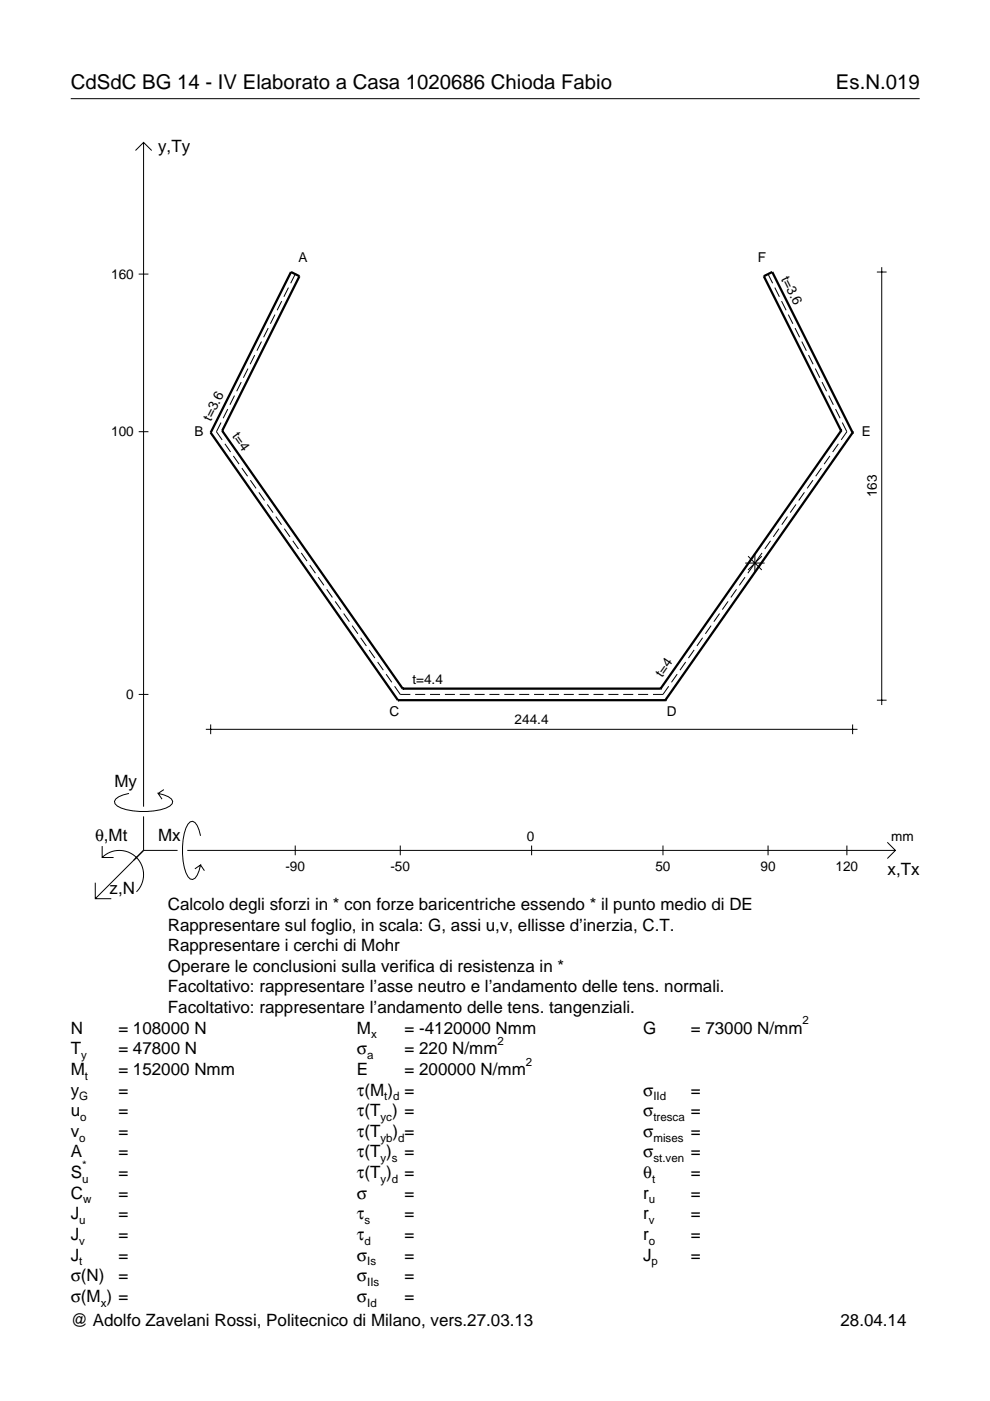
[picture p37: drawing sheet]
<svg xmlns="http://www.w3.org/2000/svg" width="210mm" height="297mm" viewBox="0 0 210 297" stroke-linecap="round" stroke-linejoin="round" font-family="sans-serif">
<defs><g id="words">
<g font-size="4.3">
<text x="15" y="18.9">CdSdC BG 14 - IV Elaborato a Casa 1020686 Chioda Fabio</text>
<text x="177.2" y="18.9">Es.N.019</text>
</g>
<g font-size="3.6">
<text x="33.5" y="32.3">y,Ty</text>
<text x="24.3" y="166.9">My</text>
<text x="20.1" y="178.2">θ,Mt</text>
<text x="33.5" y="178.2">Mx</text>
<text x="188.2" y="185.5">x,Tx</text>
<text x="23.2" y="189.6">z,N</text>
<text x="35.6" y="192.9">Calcolo degli sforzi in * con forze baricentriche essendo * il punto medio di DE</text>
<text x="35.6" y="197.3">Rappresentare sul foglio, in scala: G, assi u,v, ellisse d’inerzia, C.T.</text>
<text x="35.6" y="201.7">Rappresentare i cerchi di Mohr</text>
<text x="35.6" y="206">Operare le conclusioni sulla verifica di resistenza in *</text>
<text x="35.6" y="210.4">Facoltativo: rappresentare l’asse neutro e l’andamento delle tens. normali.</text>
<text x="35.6" y="214.8">Facoltativo: rappresentare l’andamento delle tens. tangenziali.</text>
<text x="15" y="219.2">N</text>
<text x="25.1" y="219.2">= 108000 N</text>
<text x="75.7" y="219.2">M</text>
<text x="85.8" y="219.2">= -4120000 Nmm</text>
<text x="136.4" y="219.2">G</text>
<text x="146.5" y="219.2">= 73000 N/mm</text>
<text x="15" y="227.9">M</text>
<text x="15" y="223.5">T</text>
<text x="25.1" y="227.9">= 152000 Nmm</text>
<text x="25.1" y="223.5">= 47800 N</text>
<text x="75.7" y="223.5">σ</text>
<text x="75.7" y="227.9">E</text>
<text x="85.8" y="223.5">= 220 N/mm</text>
<text x="85.8" y="227.9">= 200000 N/mm</text>
<text x="15" y="232.3">y</text>
<text x="25.1" y="232.3">=</text>
<text x="75.7" y="232.3">τ(M ) =</text>
<text x="136.4" y="232.3">σ</text>
<text x="146.5" y="232.3">=</text>
<text x="15" y="236.7">u</text>
<text x="25.1" y="236.7">=</text>
<text x="75.7" y="236.7">τ(T ) =</text>
<text x="136.4" y="236.7">σ</text>
<text x="146.5" y="236.7">=</text>
<text x="15" y="245.4">A</text>
<text x="15" y="241">v</text>
<text x="25.1" y="241">=</text>
<text x="25.1" y="245.4">=</text>
<text x="75.7" y="245.4">τ(T )</text>
<text x="75.7" y="241">τ(T</text>
<text x="83.3" y="241">) =</text>
<text x="85.8" y="245.4">=</text>
<text x="136.4" y="241">σ</text>
<text x="136.4" y="245.4">σ</text>
<text x="146.5" y="241">=</text>
<text x="146.5" y="245.4">=</text>
<text x="15" y="249.8">S</text>
<text x="25.1" y="249.8">=</text>
<text x="75.7" y="249.8">τ(T )</text>
<text x="85.8" y="249.8">=</text>
<text x="136.4" y="249.8">θ</text>
<text x="146.5" y="249.8">=</text>
<text x="15" y="254.2">C</text>
<text x="25.1" y="254.2">=</text>
<text x="75.7" y="254.2">σ</text>
<text x="85.8" y="254.2">=</text>
<text x="136.4" y="254.2">r</text>
<text x="146.5" y="254.2">=</text>
<text x="15" y="262.9">J</text>
<text x="15" y="258.5">J</text>
<text x="25.1" y="262.9">=</text>
<text x="25.1" y="258.5">=</text>
<text x="75.7" y="258.5">τ</text>
<text x="75.7" y="262.9">τ</text>
<text x="85.8" y="258.5">=</text>
<text x="85.8" y="262.9">=</text>
<text x="136.4" y="262.9">r</text>
<text x="136.4" y="258.5">r</text>
<text x="146.5" y="262.9">=</text>
<text x="146.5" y="258.5">=</text>
<text x="15" y="267.3">J</text>
<text x="25.1" y="267.3">=</text>
<text x="75.7" y="267.3">σ</text>
<text x="85.8" y="267.3">=</text>
<text x="136.4" y="267.3">J</text>
<text x="146.5" y="267.3">=</text>
<text x="15" y="271.7">σ(N)</text>
<text x="25.1" y="271.7">=</text>
<text x="75.7" y="271.7">σ</text>
<text x="85.8" y="271.7">=</text>
<text x="15" y="276">σ(M ) =</text>
<text x="15" y="281.2">@ Adolfo Zavelani Rossi, Politecnico di Milano, vers.27.03.13</text>
<text x="75.7" y="276">σ</text>
<text x="85.8" y="276">=</text>
<text x="178.2" y="281.2">28.04.14</text>
</g>
<g font-size="2.9">
<text x="23.6" y="59.1">160</text>
<text x="63.3" y="55.6">A</text>
<text x="160.7" y="55.6">F</text>
<text x="165.6" y="59.1" transform="rotate(63 165.6 59.1)">t=3.6</text>
<text x="44.7" y="89.4" transform="rotate(-63 44.7 89.4)">t=3.6</text>
<text x="23.6" y="92.5">100</text>
<text x="41.2" y="92.4">B</text>
<text x="49.1" y="92.4" transform="rotate(55 49.1 92.4)">t=4</text>
<text x="182.7" y="92.4">E</text>
<text x="185.9" y="105.5" transform="rotate(-90 185.9 105.5)">163</text>
<text x="140.4" y="143.7" transform="rotate(-55 140.4 143.7)">t=4</text>
<text x="26.8" y="148.2">0</text>
<text x="87.4" y="145">t=4.4</text>
<text x="82.6" y="151.9">C</text>
<text x="109.1" y="153.6">244.4</text>
<text x="141.4" y="151.9">D</text>
<text x="111.7" y="178.2">0</text>
<text x="189" y="178.2">mm</text>
<text x="60.5" y="184.7">-90</text>
<text x="82.8" y="184.7">-50</text>
<text x="139" y="184.7">50</text>
<text x="161.2" y="184.7">90</text>
<text x="177.2" y="184.7">120</text>
</g>
<g font-size="2.4">
<text x="78.7" y="220.2">x</text>
<text x="105.5" y="221.5">2</text>
<text x="170.2" y="217.2">2</text>
<text x="17.2" y="224.5">y</text>
<text x="77.9" y="224.5">a</text>
<text x="111.5" y="225.9">2</text>
<text x="16.8" y="233.3">G</text>
<text x="18" y="228.9">t</text>
<text x="81.5" y="233.3">t d</text>
<text x="138.5" y="233.3">IId</text>
<text x="17" y="237.7">o</text>
<text x="80.7" y="237.7">yc</text>
<text x="138.5" y="237.7">tresca</text>
<text x="16.8" y="242">o</text>
<text x="80.7" y="242">yb d</text>
<text x="138.5" y="242">mises</text>
<text x="17.4" y="250.8">u</text>
<text x="17.4" y="247.8">*</text>
<text x="80.7" y="246.4">y s</text>
<text x="80.7" y="250.8">y d</text>
<text x="138.2" y="250.8">t</text>
<text x="138.5" y="246.4">st.ven</text>
<text x="17.6" y="255.2">w</text>
<text x="137.6" y="255.2">u</text>
<text x="16.8" y="263.9">v</text>
<text x="16.8" y="259.5">u</text>
<text x="77.3" y="259.5">s</text>
<text x="77.3" y="263.9">d</text>
<text x="137.6" y="263.9">o</text>
<text x="137.6" y="259.5">v</text>
<text x="16.8" y="268.3">t</text>
<text x="77.9" y="268.3">Is</text>
<text x="138.2" y="268.3">p</text>
<text x="77.9" y="272.7">IIs</text>
<text x="21.4" y="277">x</text>
<text x="77.9" y="277">Id</text>
</g>
</g></defs>
<g fill="none" stroke="#000" stroke-width=".21">
<path d="M15 20.9h180M28.7 31.9l1.7-1.7 1.8 1.7M30.4 30.2v140.8M29.4 58.1h2.1M62.6 58.1l-1 2M162.8 58.1l1 2M185.9 57.7h2.1M186.9 56.6v92.9M52.6 78.1l-1 2M54 75.3l-1 1.9M55.4 72.4l-.9 2M56.9 69.6l-1 1.9"/>
<path d="M58.3 66.7l-1 1.9M59.7 63.8l-.9 2M61.2 61l-1 1.9M164.3 61l.9 1.9M165.7 63.8l1 2M167.1 66.7l1 1.9M168.6 69.6l.9 1.9M170 72.4l1 2M171.4 75.3l1 1.9M172.9 78.1l.9 2M29.4 91.5h2.1M46.9 89.6l-1 1.9 1.2 1.8"/>
<path d="M47.7 94.1l1.2 1.7M48.3 86.7l-1 2M49.5 96.7l1.2 1.7M49.7 83.9l-1 1.9M51.1 81l-.9 2M51.3 99.2l1.2 1.8M174.2 99.2l-1.3 1.8M174.3 81l1 2M175.7 83.9l1 1.9M176 96.7l-1.3 1.7M177.2 86.7l.9 2M177.8 94.1l-1.3 1.7"/>
<path d="M178.6 89.6l1 1.9-1.3 1.8M53.1 101.8l1.2 1.7M54.9 104.4l1.2 1.7M56.7 107l1.2 1.7M58.5 109.5l1.2 1.8M60.3 112.1l1.2 1.7M62.1 114.7l1.2 1.7M63.9 117.2l1.2 1.8M65.7 119.8l1.2 1.7M158 119.4h4.1M158.6 117.9l2.9 2.9M159.8 119.8l-1.2 1.7"/>
<path d="M160.1 117.3v4.1M161.5 117.9l-2.9 2.9M161.6 117.2l-1.2 1.8M163.4 114.7l-1.2 1.7M165.2 112.1l-1.2 1.7M167 109.5l-1.2 1.8M168.8 107l-1.3 1.7M170.6 104.4l-1.3 1.7M172.4 101.8l-1.3 1.7M67.5 122.4l1.2 1.7M69.3 124.9l1.2 1.8M71.1 127.5l1.2 1.7"/>
<path d="M72.9 130.1l1.2 1.7M74.7 132.7l1.2 1.7M76.5 135.2l1.2 1.8M78.3 137.8l1.2 1.7M147.2 137.8l-1.2 1.7M149 135.2l-1.2 1.8M150.8 132.7l-1.2 1.7M152.6 130.1l-1.2 1.7M154.4 127.5l-1.2 1.7M156.2 124.9l-1.2 1.8M158 122.4l-1.2 1.7M29.4 147.2h2.1"/>
<path d="M43.6 154.6h138.2M44.7 153.6v2.1M80.1 140.4l1.2 1.7M81.9 142.9l1.2 1.8M83.7 145.5l1.2 1.7h2.1M88 147.2h2.1M91.2 147.2h2.1M94.3 147.2h2.1M97.5 147.2h2.1M100.6 147.2h2.1M103.8 147.2h2.1M106.9 147.2h2.2"/>
<path d="M110.1 147.2h2.1M113.2 147.2h2.2M116.4 147.2h2.1M119.5 147.2h2.2M122.7 147.2h2.1M125.8 147.2h2.2M129 147.2h2.1M132.1 147.2h2.2M135.3 147.2h2.1M141.8 145.5l-1.2 1.7h-2.2M143.6 142.9l-1.2 1.8M145.4 140.4l-1.2 1.7"/>
<path d="M180.8 153.6v2.1M185.9 148.5h2.1M21.7 179.4v2.4h2.4M27.3 168.2a3.6 3.6 0 0 0-3 1.7l.1 .5a5.6 5.6 0 0 0 3.8 1.5 13.4 13.4 0 0 0 7.8-1l.5-.5 .1-.5a3.6 3.6 0 0 0-3.1-1.7l.8 1.2M30.4 173.1v7.2M34.7 167.4l-1.2 .8M42.5 177.2a3.6 3.6 0 0 0-1.7-3.1l-.5 .2a5.7 5.7 0 0 0-1.5 3.7 13.3 13.3 0 0 0 1 7.9l.5 .5 .5 .1a3.6 3.6 0 0 0 1.7-3.1l-1.2 .8M62.6 179.3v2M84.9 179.3v2M112.7 179.3v2M140.6 179.3v2M162.8 179.3v2"/>
<path d="M179.6 179.3v2M188.1 178.6l1.7 1.7-1.7 1.7M20.2 187.2v3.3h3.4M21.7 181.8a5.1 5.1 0 0 1 7.2 0 5.1 5.1 0 0 1 0 7.3M30.4 180.3l-10.2 10.2M30.4 180.3h7.2M39.7 180.3h150.1M42.5 183.4l.8 1.2"/>
</g>
<g fill="none" stroke="#000" stroke-width=".48">
<path d="M44.7 91.7h.1M44.7 91.7l39.7 56.8M47.1 91.3h.1M47.1 91.3l16.4-32.7-1.8-.9-17 34M47.1 91.3l38.3 54.7M178.3 91.3h.1M178.3 91.3l-38.2 54.7M178.3 91.3l-16.4-32.7 1.8-.9 17.1 34M180.8 91.7h.1M180.8 91.7l-39.7 56.8M84.4 148.5h.1M84.4 148.5h56.7"/>
<path d="M85.4 146h.1M85.4 146h54.7M140.1 146h.1M141.1 148.5h.1"/>
</g>
<use href="#words"/>
</svg>
